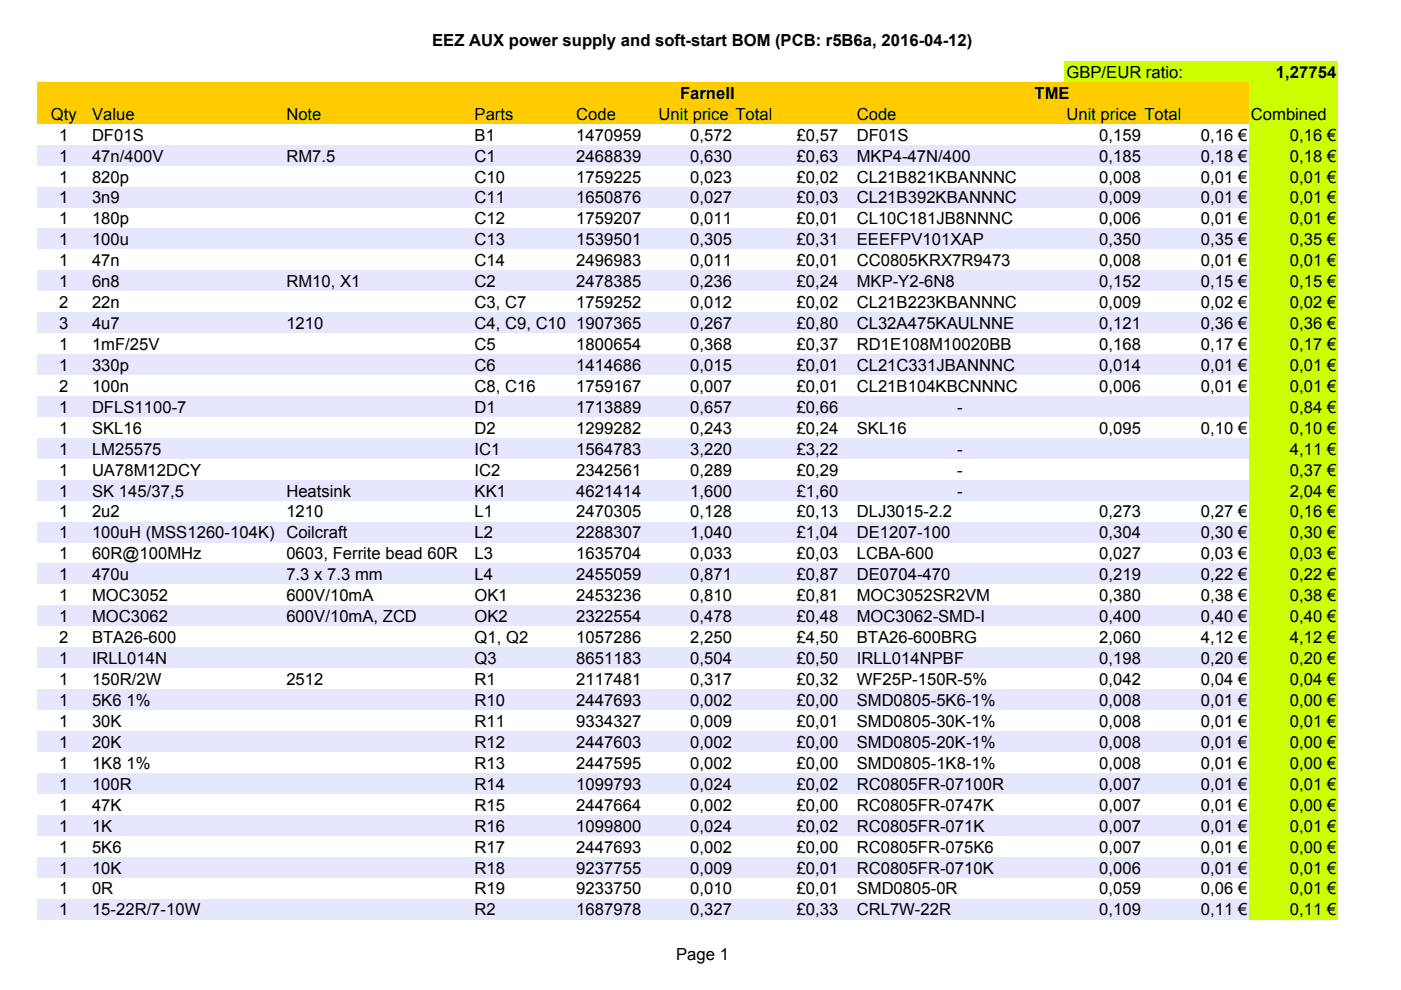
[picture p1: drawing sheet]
<svg xmlns="http://www.w3.org/2000/svg" width="297mm" height="210mm" viewBox="0 0 297 210" stroke-linecap="round" stroke-linejoin="round" font-family="sans-serif">
<defs><g id="words">
<g font-size="3.5">
<text x="91.6" y="9.7">EEZ AUX power supply and soft-start BOM (PCB: r5B6a, 2016-04-12)</text>
<text x="226.1" y="16.5">GBP/EUR ratio:</text>
<text x="270.5" y="16.5">1,27754</text>
<text x="144.2" y="20.9">Farnell</text>
<text x="219.4" y="20.9">TME</text>
<text x="10.8" y="25.4">Qty</text>
<text x="12.6" y="29.8">1</text>
<text x="19.5" y="29.8">DF01S</text>
<text x="19.5" y="25.4">Value</text>
<text x="60.7" y="25.4">Note</text>
<text x="100.6" y="29.8">B1</text>
<text x="100.6" y="25.4">Parts</text>
<text x="122.2" y="29.8">1470959</text>
<text x="122.2" y="25.4">Code</text>
<text x="139.6" y="25.4">Unit price Total</text>
<text x="146.3" y="29.8">0,572</text>
<text x="168.9" y="29.8">£0,57</text>
<text x="181.6" y="29.8">DF01S</text>
<text x="181.6" y="25.4">Code</text>
<text x="226.1" y="25.4">Unit price Total</text>
<text x="233" y="29.8">0,159</text>
<text x="254.6" y="29.8">0,16 €</text>
<text x="265.2" y="25.4">Combined</text>
<text x="273.5" y="29.8">0,16 €</text>
<text x="12.6" y="34.3">1</text>
<text x="19.5" y="34.3">47n/400V</text>
<text x="60.7" y="34.3">RM7.5</text>
<text x="100.6" y="34.3">C1</text>
<text x="122.2" y="34.3">2468839</text>
<text x="146.3" y="34.3">0,630</text>
<text x="168.9" y="34.3">£0,63</text>
<text x="181.6" y="34.3">MKP4-47N/400</text>
<text x="233" y="34.3">0,185</text>
<text x="254.6" y="34.3">0,18 €</text>
<text x="273.5" y="34.3">0,18 €</text>
<text x="12.6" y="38.7">1</text>
<text x="19.5" y="38.7">820p</text>
<text x="100.6" y="38.7">C10</text>
<text x="122.2" y="38.7">1759225</text>
<text x="146.3" y="38.7">0,023</text>
<text x="168.9" y="38.7">£0,02</text>
<text x="181.6" y="38.7">CL21B821KBANNNC</text>
<text x="233" y="38.7">0,008</text>
<text x="254.6" y="38.7">0,01 €</text>
<text x="273.5" y="38.7">0,01 €</text>
<text x="12.6" y="43.1">1</text>
<text x="12.6" y="47.6">1</text>
<text x="19.5" y="43.1">3n9</text>
<text x="19.5" y="47.6">180p</text>
<text x="100.6" y="43.1">C11</text>
<text x="100.6" y="47.6">C12</text>
<text x="122.2" y="43.1">1650876</text>
<text x="122.2" y="47.6">1759207</text>
<text x="146.3" y="43.1">0,027</text>
<text x="146.3" y="47.6">0,011</text>
<text x="168.9" y="43.1">£0,03</text>
<text x="168.9" y="47.6">£0,01</text>
<text x="181.6" y="43.1">CL21B392KBANNNC</text>
<text x="181.6" y="47.6">CL10C181JB8NNNC</text>
<text x="233" y="43.1">0,009</text>
<text x="233" y="47.6">0,006</text>
<text x="254.6" y="43.1">0,01 €</text>
<text x="254.6" y="47.6">0,01 €</text>
<text x="273.5" y="43.1">0,01 €</text>
<text x="273.5" y="47.6">0,01 €</text>
<text x="12.6" y="52">1</text>
<text x="19.5" y="52">100u</text>
<text x="100.6" y="52">C13</text>
<text x="122.2" y="52">1539501</text>
<text x="146.3" y="52">0,305</text>
<text x="168.9" y="52">£0,31</text>
<text x="181.6" y="52">EEEFPV101XAP</text>
<text x="233" y="52">0,350</text>
<text x="254.6" y="52">0,35 €</text>
<text x="273.5" y="52">0,35 €</text>
<text x="12.6" y="56.4">1</text>
<text x="19.5" y="56.4">47n</text>
<text x="100.6" y="56.4">C14</text>
<text x="122.2" y="56.4">2496983</text>
<text x="146.3" y="56.4">0,011</text>
<text x="168.9" y="56.4">£0,01</text>
<text x="181.6" y="56.4">CC0805KRX7R9473</text>
<text x="233" y="56.4">0,008</text>
<text x="254.6" y="56.4">0,01 €</text>
<text x="273.5" y="56.4">0,01 €</text>
<text x="12.6" y="60.9">1</text>
<text x="12.6" y="65.3">2</text>
<text x="19.5" y="60.9">6n8</text>
<text x="19.5" y="65.3">22n</text>
<text x="60.7" y="60.9">RM10, X1</text>
<text x="100.6" y="60.9">C2</text>
<text x="100.6" y="65.3">C3, C7</text>
<text x="122.2" y="60.9">2478385</text>
<text x="122.2" y="65.3">1759252</text>
<text x="146.3" y="60.9">0,236</text>
<text x="146.3" y="65.3">0,012</text>
<text x="168.9" y="60.9">£0,24</text>
<text x="168.9" y="65.3">£0,02</text>
<text x="181.6" y="60.9">MKP-Y2-6N8</text>
<text x="181.6" y="65.3">CL21B223KBANNNC</text>
<text x="233" y="60.9">0,152</text>
<text x="233" y="65.3">0,009</text>
<text x="254.6" y="60.9">0,15 €</text>
<text x="254.6" y="65.3">0,02 €</text>
<text x="273.5" y="60.9">0,15 €</text>
<text x="273.5" y="65.3">0,02 €</text>
<text x="12.6" y="69.8">3</text>
<text x="19.5" y="69.8">4u7</text>
<text x="60.7" y="69.8">1210</text>
<text x="100.6" y="69.8">C4, C9, C10</text>
<text x="122.2" y="69.8">1907365</text>
<text x="146.3" y="69.8">0,267</text>
<text x="168.9" y="69.8">£0,80</text>
<text x="181.6" y="69.8">CL32A475KAULNNE</text>
<text x="233" y="69.8">0,121</text>
<text x="254.6" y="69.8">0,36 €</text>
<text x="273.5" y="69.8">0,36 €</text>
<text x="12.6" y="74.2">1</text>
<text x="19.5" y="74.2">1mF/25V</text>
<text x="100.6" y="74.2">C5</text>
<text x="122.2" y="74.2">1800654</text>
<text x="146.3" y="74.2">0,368</text>
<text x="168.9" y="74.2">£0,37</text>
<text x="181.6" y="74.2">RD1E108M10020BB</text>
<text x="233" y="74.2">0,168</text>
<text x="254.6" y="74.2">0,17 €</text>
<text x="273.5" y="74.2">0,17 €</text>
<text x="12.6" y="78.6">1</text>
<text x="12.6" y="83.1">2</text>
<text x="19.5" y="78.6">330p</text>
<text x="19.5" y="83.1">100n</text>
<text x="100.6" y="78.6">C6</text>
<text x="100.6" y="83.1">C8, C16</text>
<text x="122.2" y="78.6">1414686</text>
<text x="122.2" y="83.1">1759167</text>
<text x="146.3" y="78.6">0,015</text>
<text x="146.3" y="83.1">0,007</text>
<text x="168.9" y="78.6">£0,01</text>
<text x="168.9" y="83.1">£0,01</text>
<text x="181.6" y="78.6">CL21C331JBANNNC</text>
<text x="181.6" y="83.1">CL21B104KBCNNNC</text>
<text x="233" y="78.6">0,014</text>
<text x="233" y="83.1">0,006</text>
<text x="254.6" y="78.6">0,01 €</text>
<text x="254.6" y="83.1">0,01 €</text>
<text x="273.5" y="78.6">0,01 €</text>
<text x="273.5" y="83.1">0,01 €</text>
<text x="12.6" y="87.5">1</text>
<text x="19.5" y="87.5">DFLS1100-7</text>
<text x="100.6" y="87.5">D1</text>
<text x="122.2" y="87.5">1713889</text>
<text x="146.3" y="87.5">0,657</text>
<text x="168.9" y="87.5">£0,66</text>
<text x="202.9" y="87.5">-</text>
<text x="273.5" y="87.5">0,84 €</text>
<text x="12.6" y="92">1</text>
<text x="19.5" y="92">SKL16</text>
<text x="100.6" y="92">D2</text>
<text x="122.2" y="92">1299282</text>
<text x="146.3" y="92">0,243</text>
<text x="168.9" y="92">£0,24</text>
<text x="181.6" y="92">SKL16</text>
<text x="233" y="92">0,095</text>
<text x="254.6" y="92">0,10 €</text>
<text x="273.5" y="92">0,10 €</text>
<text x="12.6" y="96.4">1</text>
<text x="12.6" y="100.9">1</text>
<text x="19.5" y="96.4">LM25575</text>
<text x="19.5" y="100.9">UA78M12DCY</text>
<text x="100.6" y="96.4">IC1</text>
<text x="100.6" y="100.9">IC2</text>
<text x="122.2" y="96.4">1564783</text>
<text x="122.2" y="100.9">2342561</text>
<text x="146.3" y="96.4">3,220</text>
<text x="146.3" y="100.9">0,289</text>
<text x="168.9" y="96.4">£3,22</text>
<text x="168.9" y="100.9">£0,29</text>
<text x="202.9" y="96.4">-</text>
<text x="202.9" y="100.9">-</text>
<text x="273.5" y="96.4">4,11 €</text>
<text x="273.5" y="100.9">0,37 €</text>
<text x="12.6" y="105.3">1</text>
<text x="19.5" y="105.3">SK 145/37,5</text>
<text x="60.7" y="105.3">Heatsink</text>
<text x="100.6" y="105.3">KK1</text>
<text x="122.2" y="105.3">4621414</text>
<text x="146.3" y="105.3">1,600</text>
<text x="168.9" y="105.3">£1,60</text>
<text x="202.9" y="105.3">-</text>
<text x="273.5" y="105.3">2,04 €</text>
<text x="12.6" y="109.7">1</text>
<text x="19.5" y="109.7">2u2</text>
<text x="60.7" y="109.7">1210</text>
<text x="100.6" y="109.7">L1</text>
<text x="122.2" y="109.7">2470305</text>
<text x="146.3" y="109.7">0,128</text>
<text x="168.9" y="109.7">£0,13</text>
<text x="181.6" y="109.7">DLJ3015-2.2</text>
<text x="233" y="109.7">0,273</text>
<text x="254.6" y="109.7">0,27 €</text>
<text x="273.5" y="109.7">0,16 €</text>
<text x="12.6" y="114.2">1</text>
<text x="12.6" y="118.6">1</text>
<text x="19.5" y="114.2">100uH (MSS1260-104K)</text>
<text x="19.5" y="118.6">60R@100MHz</text>
<text x="60.7" y="114.2">Coilcraft</text>
<text x="60.7" y="118.6">0603, Ferrite bead 60R</text>
<text x="100.6" y="114.2">L2</text>
<text x="100.6" y="118.6">L3</text>
<text x="122.2" y="114.2">2288307</text>
<text x="122.2" y="118.6">1635704</text>
<text x="146.3" y="114.2">1,040</text>
<text x="146.3" y="118.6">0,033</text>
<text x="168.9" y="114.2">£1,04</text>
<text x="168.9" y="118.6">£0,03</text>
<text x="181.6" y="114.2">DE1207-100</text>
<text x="181.6" y="118.6">LCBA-600</text>
<text x="233" y="114.2">0,304</text>
<text x="233" y="118.6">0,027</text>
<text x="254.6" y="114.2">0,30 €</text>
<text x="254.6" y="118.6">0,03 €</text>
<text x="273.5" y="114.2">0,30 €</text>
<text x="273.5" y="118.6">0,03 €</text>
<text x="12.6" y="123">1</text>
<text x="19.5" y="123">470u</text>
<text x="60.7" y="123">7.3 x 7.3 mm</text>
<text x="100.6" y="123">L4</text>
<text x="122.2" y="123">2455059</text>
<text x="146.3" y="123">0,871</text>
<text x="168.9" y="123">£0,87</text>
<text x="181.6" y="123">DE0704-470</text>
<text x="233" y="123">0,219</text>
<text x="254.6" y="123">0,22 €</text>
<text x="273.5" y="123">0,22 €</text>
<text x="12.6" y="127.5">1</text>
<text x="12.6" y="131.9">1</text>
<text x="19.5" y="127.5">MOC3052</text>
<text x="19.5" y="131.9">MOC3062</text>
<text x="60.7" y="127.5">600V/10mA</text>
<text x="60.7" y="131.9">600V/10mA, ZCD</text>
<text x="100.6" y="127.5">OK1</text>
<text x="100.6" y="131.9">OK2</text>
<text x="122.2" y="127.5">2453236</text>
<text x="122.2" y="131.9">2322554</text>
<text x="146.3" y="127.5">0,810</text>
<text x="146.3" y="131.9">0,478</text>
<text x="168.9" y="127.5">£0,81</text>
<text x="168.9" y="131.9">£0,48</text>
<text x="181.6" y="127.5">MOC3052SR2VM</text>
<text x="181.6" y="131.9">MOC3062-SMD-I</text>
<text x="233" y="127.5">0,380</text>
<text x="233" y="131.9">0,400</text>
<text x="254.6" y="127.5">0,38 €</text>
<text x="254.6" y="131.9">0,40 €</text>
<text x="273.5" y="127.5">0,38 €</text>
<text x="273.5" y="131.9">0,40 €</text>
<text x="12.6" y="136.4">2</text>
<text x="19.5" y="136.4">BTA26-600</text>
<text x="100.6" y="136.4">Q1, Q2</text>
<text x="122.2" y="136.4">1057286</text>
<text x="146.3" y="136.4">2,250</text>
<text x="168.9" y="136.4">£4,50</text>
<text x="181.6" y="136.4">BTA26-600BRG</text>
<text x="233" y="136.4">2,060</text>
<text x="254.6" y="136.4">4,12 €</text>
<text x="273.5" y="136.4">4,12 €</text>
<text x="12.6" y="140.8">1</text>
<text x="19.5" y="140.8">IRLL014N</text>
<text x="100.6" y="140.8">Q3</text>
<text x="122.2" y="140.8">8651183</text>
<text x="146.3" y="140.8">0,504</text>
<text x="168.9" y="140.8">£0,50</text>
<text x="181.6" y="140.8">IRLL014NPBF</text>
<text x="233" y="140.8">0,198</text>
<text x="254.6" y="140.8">0,20 €</text>
<text x="273.5" y="140.8">0,20 €</text>
<text x="12.6" y="145.2">1</text>
<text x="12.6" y="149.7">1</text>
<text x="19.5" y="145.2">150R/2W</text>
<text x="19.5" y="149.7">5K6 1%</text>
<text x="60.7" y="145.2">2512</text>
<text x="100.6" y="145.2">R1</text>
<text x="100.6" y="149.7">R10</text>
<text x="122.2" y="145.2">2117481</text>
<text x="122.2" y="149.7">2447693</text>
<text x="146.3" y="145.2">0,317</text>
<text x="146.3" y="149.7">0,002</text>
<text x="168.9" y="145.2">£0,32</text>
<text x="168.9" y="149.7">£0,00</text>
<text x="181.6" y="145.2">WF25P-150R-5%</text>
<text x="181.6" y="149.7">SMD0805-5K6-1%</text>
<text x="233" y="145.2">0,042</text>
<text x="233" y="149.7">0,008</text>
<text x="254.6" y="145.2">0,04 €</text>
<text x="254.6" y="149.7">0,01 €</text>
<text x="273.5" y="145.2">0,04 €</text>
<text x="273.5" y="149.7">0,00 €</text>
<text x="12.6" y="154.1">1</text>
<text x="19.5" y="154.1">30K</text>
<text x="100.6" y="154.1">R11</text>
<text x="122.2" y="154.1">9334327</text>
<text x="146.3" y="154.1">0,009</text>
<text x="168.9" y="154.1">£0,01</text>
<text x="181.6" y="154.1">SMD0805-30K-1%</text>
<text x="233" y="154.1">0,008</text>
<text x="254.6" y="154.1">0,01 €</text>
<text x="273.5" y="154.1">0,01 €</text>
<text x="12.6" y="158.6">1</text>
<text x="19.5" y="158.6">20K</text>
<text x="100.6" y="158.6">R12</text>
<text x="122.2" y="158.6">2447603</text>
<text x="146.3" y="158.6">0,002</text>
<text x="168.9" y="158.6">£0,00</text>
<text x="181.6" y="158.6">SMD0805-20K-1%</text>
<text x="233" y="158.6">0,008</text>
<text x="254.6" y="158.6">0,01 €</text>
<text x="273.5" y="158.6">0,00 €</text>
<text x="12.6" y="163">1</text>
<text x="12.6" y="167.5">1</text>
<text x="19.5" y="163">1K8 1%</text>
<text x="19.5" y="167.5">100R</text>
<text x="100.6" y="163">R13</text>
<text x="100.6" y="167.5">R14</text>
<text x="122.2" y="163">2447595</text>
<text x="122.2" y="167.5">1099793</text>
<text x="146.3" y="163">0,002</text>
<text x="146.3" y="167.5">0,024</text>
<text x="168.9" y="163">£0,00</text>
<text x="168.9" y="167.5">£0,02</text>
<text x="181.6" y="163">SMD0805-1K8-1%</text>
<text x="181.6" y="167.5">RC0805FR-07100R</text>
<text x="233" y="163">0,008</text>
<text x="233" y="167.5">0,007</text>
<text x="254.6" y="163">0,01 €</text>
<text x="254.6" y="167.5">0,01 €</text>
<text x="273.5" y="163">0,00 €</text>
<text x="273.5" y="167.5">0,01 €</text>
<text x="12.6" y="171.9">1</text>
<text x="19.5" y="171.9">47K</text>
<text x="100.6" y="171.9">R15</text>
<text x="122.2" y="171.9">2447664</text>
<text x="146.3" y="171.9">0,002</text>
<text x="168.9" y="171.9">£0,00</text>
<text x="181.6" y="171.9">RC0805FR-0747K</text>
<text x="233" y="171.9">0,007</text>
<text x="254.6" y="171.9">0,01 €</text>
<text x="273.5" y="171.9">0,00 €</text>
<text x="12.6" y="176.3">1</text>
<text x="19.5" y="176.3">1K</text>
<text x="100.6" y="176.3">R16</text>
<text x="122.2" y="176.3">1099800</text>
<text x="146.3" y="176.3">0,024</text>
<text x="168.9" y="176.3">£0,02</text>
<text x="181.6" y="176.3">RC0805FR-071K</text>
<text x="233" y="176.3">0,007</text>
<text x="254.6" y="176.3">0,01 €</text>
<text x="273.5" y="176.3">0,01 €</text>
<text x="12.6" y="180.8">1</text>
<text x="12.6" y="185.2">1</text>
<text x="19.5" y="180.8">5K6</text>
<text x="19.5" y="185.2">10K</text>
<text x="100.6" y="180.8">R17</text>
<text x="100.6" y="185.2">R18</text>
<text x="122.2" y="180.8">2447693</text>
<text x="122.2" y="185.2">9237755</text>
<text x="146.3" y="180.8">0,002</text>
<text x="146.3" y="185.2">0,009</text>
<text x="168.9" y="180.8">£0,00</text>
<text x="168.9" y="185.2">£0,01</text>
<text x="181.6" y="180.8">RC0805FR-075K6</text>
<text x="181.6" y="185.2">RC0805FR-0710K</text>
<text x="233" y="180.8">0,007</text>
<text x="233" y="185.2">0,006</text>
<text x="254.6" y="180.8">0,01 €</text>
<text x="254.6" y="185.2">0,01 €</text>
<text x="273.5" y="180.8">0,00 €</text>
<text x="273.5" y="185.2">0,01 €</text>
<text x="12.6" y="189.7">1</text>
<text x="19.5" y="189.7">0R</text>
<text x="100.6" y="189.7">R19</text>
<text x="122.2" y="189.7">9233750</text>
<text x="146.3" y="189.7">0,010</text>
<text x="168.9" y="189.7">£0,01</text>
<text x="181.6" y="189.7">SMD0805-0R</text>
<text x="233" y="189.7">0,059</text>
<text x="254.6" y="189.7">0,06 €</text>
<text x="273.5" y="189.7">0,01 €</text>
<text x="12.6" y="194.1">1</text>
<text x="19.5" y="194.1">15-22R/7-10W</text>
<text x="100.6" y="194.1">R2</text>
<text x="122.2" y="194.1">1687978</text>
<text x="146.3" y="194.1">0,327</text>
<text x="168.9" y="194.1">£0,33</text>
<text x="181.6" y="194.1">CRL7W-22R</text>
<text x="233" y="194.1">0,109</text>
<text x="254.6" y="194.1">0,11 €</text>
<text x="273.5" y="194.1">0,11 €</text>
<text x="143.3" y="203.6">Page 1</text>
</g>
</g></defs>
<path d="M225.7 12.9h58v4.5h-58z" fill-rule="evenodd" fill="#cf0"/>
<path d="M7.9 17.4h256.9v8.8h-256.9z" fill-rule="evenodd" fill="#fc0"/>
<g fill="#cf0">
<path d="M264.9 17.4h18.8v8.8h-18.8z" fill-rule="evenodd"/>
<path d="M264.9 26.2h18.8v4.5h-18.8z" fill-rule="evenodd"/>
</g>
<path d="M7.9 30.7h256.9v4.4h-256.9z" fill-rule="evenodd" fill="#e6e6ff"/>
<g fill="#cf0">
<path d="M264.9 30.7h18.8v4.4h-18.8z" fill-rule="evenodd"/>
<path d="M264.9 35.1h18.8v4.4h-18.8z" fill-rule="evenodd"/>
</g>
<path d="M7.9 39.6h256.9v4.4h-256.9z" fill-rule="evenodd" fill="#e6e6ff"/>
<g fill="#cf0">
<path d="M264.9 39.6h18.8v4.4h-18.8z" fill-rule="evenodd"/>
<path d="M264.9 44h18.8v4.4h-18.8z" fill-rule="evenodd"/>
</g>
<path d="M7.9 48.4h256.9v4.4h-256.9z" fill-rule="evenodd" fill="#e6e6ff"/>
<g fill="#cf0">
<path d="M264.9 48.4h18.8v4.4h-18.8z" fill-rule="evenodd"/>
<path d="M264.9 52.9h18.8v4.4h-18.8z" fill-rule="evenodd"/>
</g>
<path d="M7.9 57.3h256.9v4.4h-256.9z" fill-rule="evenodd" fill="#e6e6ff"/>
<g fill="#cf0">
<path d="M264.9 57.3h18.8v4.4h-18.8z" fill-rule="evenodd"/>
<path d="M264.9 61.8h18.8v4.4h-18.8z" fill-rule="evenodd"/>
</g>
<path d="M7.9 66.2h256.9v4.4h-256.9z" fill-rule="evenodd" fill="#e6e6ff"/>
<g fill="#cf0">
<path d="M264.9 66.2h18.8v4.4h-18.8z" fill-rule="evenodd"/>
<path d="M264.9 70.7h18.8v4.4h-18.8z" fill-rule="evenodd"/>
</g>
<path d="M7.9 75.1h256.9v4.4h-256.9z" fill-rule="evenodd" fill="#e6e6ff"/>
<g fill="#cf0">
<path d="M264.9 75.1h18.8v4.4h-18.8z" fill-rule="evenodd"/>
<path d="M264.9 79.5h18.8v4.4h-18.8z" fill-rule="evenodd"/>
</g>
<path d="M7.9 84h256.9v4.4h-256.9z" fill-rule="evenodd" fill="#e6e6ff"/>
<g fill="#cf0">
<path d="M264.9 84h18.8v4.4h-18.8z" fill-rule="evenodd"/>
<path d="M264.9 88.4h18.8v4.4h-18.8z" fill-rule="evenodd"/>
</g>
<path d="M7.9 92.9h256.9v4.4h-256.9z" fill-rule="evenodd" fill="#e6e6ff"/>
<g fill="#cf0">
<path d="M264.9 92.9h18.8v4.4h-18.8z" fill-rule="evenodd"/>
<path d="M264.9 97.3h18.8v4.4h-18.8z" fill-rule="evenodd"/>
</g>
<path d="M7.9 101.7h256.9v4.5h-256.9z" fill-rule="evenodd" fill="#e6e6ff"/>
<g fill="#cf0">
<path d="M264.9 101.7h18.8v4.5h-18.8z" fill-rule="evenodd"/>
<path d="M264.9 106.2h18.8v4.4h-18.8z" fill-rule="evenodd"/>
</g>
<path d="M7.9 110.6h256.9v4.4h-256.9z" fill-rule="evenodd" fill="#e6e6ff"/>
<g fill="#cf0">
<path d="M264.9 110.6h18.8v4.4h-18.8z" fill-rule="evenodd"/>
<path d="M264.9 115h18.8v4.5h-18.8z" fill-rule="evenodd"/>
</g>
<path d="M7.9 119.5h256.9v4.4h-256.9z" fill-rule="evenodd" fill="#e6e6ff"/>
<g fill="#cf0">
<path d="M264.9 119.5h18.8v4.4h-18.8z" fill-rule="evenodd"/>
<path d="M264.9 123.9h18.8v4.4h-18.8z" fill-rule="evenodd"/>
</g>
<path d="M7.9 128.4h256.9v4.4h-256.9z" fill-rule="evenodd" fill="#e6e6ff"/>
<g fill="#cf0">
<path d="M264.9 128.4h18.8v4.4h-18.8z" fill-rule="evenodd"/>
<path d="M264.9 132.8h18.8v4.4h-18.8z" fill-rule="evenodd"/>
</g>
<path d="M7.9 137.3h256.9v4.4h-256.9z" fill-rule="evenodd" fill="#e6e6ff"/>
<g fill="#cf0">
<path d="M264.9 137.3h18.8v4.4h-18.8z" fill-rule="evenodd"/>
<path d="M264.9 141.7h18.8v4.4h-18.8z" fill-rule="evenodd"/>
</g>
<path d="M7.9 146.1h256.9v4.4h-256.9z" fill-rule="evenodd" fill="#e6e6ff"/>
<g fill="#cf0">
<path d="M264.9 146.1h18.8v4.4h-18.8z" fill-rule="evenodd"/>
<path d="M264.9 150.6h18.8v4.4h-18.8z" fill-rule="evenodd"/>
</g>
<path d="M7.9 155h256.9v4.4h-256.9z" fill-rule="evenodd" fill="#e6e6ff"/>
<g fill="#cf0">
<path d="M264.9 155h18.8v4.4h-18.8z" fill-rule="evenodd"/>
<path d="M264.9 159.5h18.8v4.4h-18.8z" fill-rule="evenodd"/>
</g>
<path d="M7.9 163.9h256.9v4.4h-256.9z" fill-rule="evenodd" fill="#e6e6ff"/>
<g fill="#cf0">
<path d="M264.9 163.9h18.8v4.4h-18.8z" fill-rule="evenodd"/>
<path d="M264.9 168.3h18.8v4.5h-18.8z" fill-rule="evenodd"/>
</g>
<path d="M7.9 172.8h256.9v4.4h-256.9z" fill-rule="evenodd" fill="#e6e6ff"/>
<g fill="#cf0">
<path d="M264.9 172.8h18.8v4.4h-18.8z" fill-rule="evenodd"/>
<path d="M264.9 177.2h18.8v4.4h-18.8z" fill-rule="evenodd"/>
</g>
<path d="M7.9 181.6h256.9v4.5h-256.9z" fill-rule="evenodd" fill="#e6e6ff"/>
<g fill="#cf0">
<path d="M264.9 181.6h18.8v4.5h-18.8z" fill-rule="evenodd"/>
<path d="M264.9 186.1h18.8v4.4h-18.8z" fill-rule="evenodd"/>
</g>
<path d="M7.9 190.5h256.9v4.4h-256.9z" fill-rule="evenodd" fill="#e6e6ff"/>
<path d="M264.9 190.5h18.8v4.4h-18.8z" fill-rule="evenodd" fill="#cf0"/>
<use href="#words"/>
</svg>
